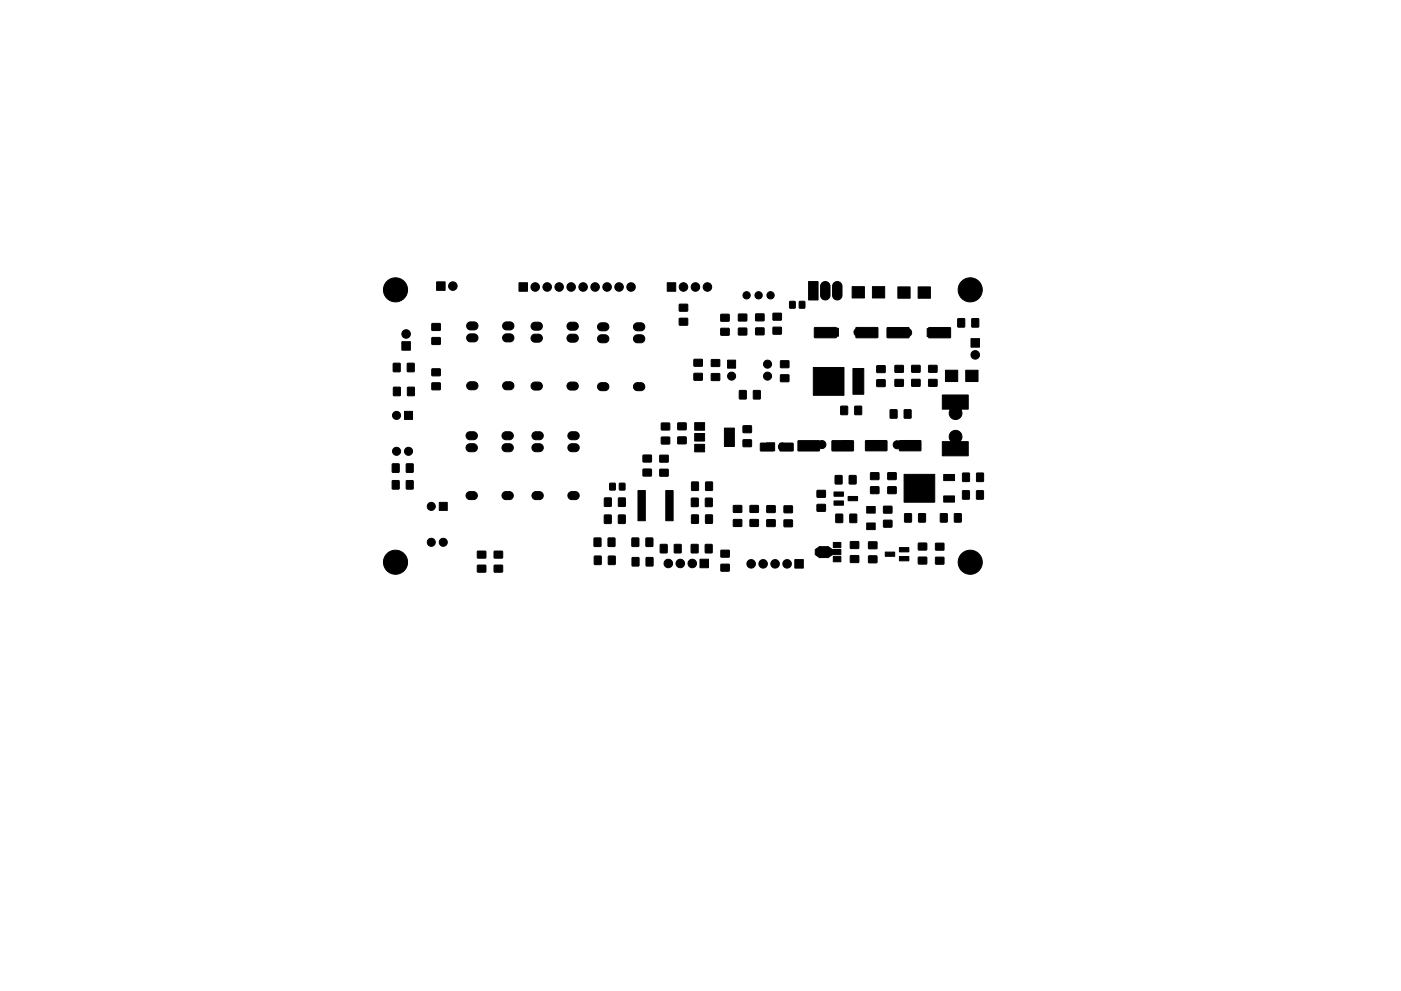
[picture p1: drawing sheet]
<svg xmlns="http://www.w3.org/2000/svg" width="297mm" height="210mm" viewBox="0 0 297 210" stroke-linecap="round" stroke-linejoin="round" font-family="sans-serif">
<g fill="#000" stroke="#000" stroke-width=".21">
<path d="M174.3 60a1 1 0 0 1 1-.2 1 1 0 0 1 .7 .9v2a1 1 0 0 1-1 .9 1 1 0 0 1-1-.9v-2.2zM176.8 60a1 1 0 0 1 1.1-.2 1 1 0 0 1 .6 .9v2a1 1 0 0 1-1 .9 1 1 0 0 1-1-.9v-2.2zM83.4 77.1h1.4v1.8l-1.4-.1zM85.2 72.5h1.8v1.8h-1.8zM86.4 77.1h1.4v1.8l-1.4-.1zM91.6 78.3h1.7l.1 1.4h-1.8zM91.6 71.6h1.7l.1 1.4-1.8 .1zM91.6 68.7l1.7-.1 .1 1.5h-1.8zM92.6 59.8h1.8v1.8h-1.8zM99.2 71.1l.4-.3h.9a.85 .85 0 0 1 .8 .9 .85 .85 0 0 1-.8 .8h-.8a.85 .85 0 0 1-.7-.5 .85 .85 0 0 1 .2-.9zM99.2 68.5l.4-.2h.9a.85 .85 0 0 1 .8 .8 .85 .85 0 0 1-.8 .9h-.9l-.4-.2-.3-.7zM106.8 71.1l.4-.3h1a.85 .85 0 0 1 .8 .9 .85 .85 0 0 1-.8 .8h-.8a.85 .85 0 0 1-.8-.5 .85 .85 0 0 1 .2-.9z"/>
<path d="M106.8 68.5l.4-.2h1a.85 .85 0 0 1 .8 .8 .85 .85 0 0 1-.8 .9h-1l-.4-.2-.2-.7zM110 60h1.8v1.8h-1.8zM112.8 71.1l.5-.2h.9a.85 .85 0 0 1 .8 .8 .85 .85 0 0 1-.8 .9h-.8a.86 .86 0 0 1-.8-.5 .86 .86 0 0 1 .2-1zM112.8 68.6l.5-.2h.9a.85 .85 0 0 1 .8 .8 .85 .85 0 0 1-.8 .9h-.8a.85 .85 0 0 1-.8-.6 .85 .85 0 0 1 .2-.9zM120.5 71.1l.4-.2h.9a.85 .85 0 0 1 .8 .8 .85 .85 0 0 1-.8 .9h-.8a.86 .86 0 0 1-.7-.5 .86 .86 0 0 1 .2-1zM120.5 68.6l.4-.2h.9a.85 .85 0 0 1 .8 .8 .85 .85 0 0 1-.8 .9h-.8a.85 .85 0 0 1-.7-.6 .85 .85 0 0 1 .2-.9zM126.9 71.3l.5-.3h.9a.85 .85 0 0 1 .8 .9 .85 .85 0 0 1-.8 .8h-.8a.86 .86 0 0 1-.8-.5 .86 .86 0 0 1 .2-.9zM126.9 68.7l.5-.2h.9a.85 .85 0 0 1 .8 .8 .85 .85 0 0 1-.8 .9h-.9l-.5-.3-.2-.6zM134.6 71.3l.4-.3h.9a.85 .85 0 0 1 .8 .9 .85 .85 0 0 1-.8 .8h-.8a.86 .86 0 0 1-.7-.5 .86 .86 0 0 1 .2-.9zM134.6 68.7l.4-.2h.9a.85 .85 0 0 1 .8 .8 .85 .85 0 0 1-.8 .9h-.9l-.4-.3-.3-.6zM141.5 60h1.8v1.8h-1.8zM144 67.5h1.7l.1 1.4-1.7 .1z"/>
<path d="M144 64.6h1.7l.1 1.4h-1.7zM147.1 79.2h1.8v1.4l-1.7 .1zM147.1 76.3l1.8-.1v1.4l-1.7 .1zM150.8 79.3h1.7l.1 1.4h-1.7zM150.8 76.3h1.7l.1 1.4-1.7 .1zM152.8 69.7h1.8v1.4h-1.7zM152.8 66.7h1.8v1.4h-1.7zM154.3 76.4h1.7v1.7h-1.7zM156.6 69.6h1.7v1.4l-1.7 .1zM156.6 66.7l1.7-.1v1.4l-1.7 .1zM160.2 69.6h1.7l.1 1.4h-1.7zM160.2 66.6h1.7l.1 1.4-1.7 .1z"/>
<path d="M163.9 69.5l1.7-.1 .1 1.4-1.8 .1zM163.9 66.5h1.7l.1 1.4h-1.8zM165.5 79.5h1.7l.1 1.4-1.8 .1zM165.5 76.6l1.7-.1 .1 1.5h-1.8zM167.4 64h1.2l-.1 1.4-1.1-.1zM169.5 64h1.1v1.4l-1.1-.1zM171.4 59.7h2v3.9h-2zM172.7 69.5h4.5l.6 .1v1.7l-.4 .1-.2 .3h-4.5zM180.7 60.8h2.6v2.4h-2.6zM181.5 69.5h4.5l.1 2-.1 .2h-4.4l-.2-.4a1.06 1.06 0 0 1 0-1.7zM185.9 77.6h1.7l.1 1.4h-1.8zM185 60.8h2.6v2.4h-2.6z"/>
<path d="M189.8 77.6l1.7-.1v1.4l-1.7 .1zM188.1 69.5h4.5l.2 .2a.98 .98 0 0 1 0 1.7l-.2 .3h-4.4zM190.4 60.9h2.6v2.4h-2.6zM193.3 77.5h1.7l.1 1.4-1.8 .1zM194.7 60.9h2.6v2.4h-2.6zM196.9 77.5h1.7l.1 1.4-1.8 .1zM196.6 69.7l.4-.2h4.5v2.1l-4.5 .1-.4-.3zM203.1 67.6l1.4 .1v1.7l-1.4-.1zM206.1 67.6l1.4 .1v1.7l-1.5-.1zM205.9 71.9h1.8v1.8h-1.8zM83.2 98.4l1.4 .1v1.7h-1.4zM83.4 82.2h1.5l-.1 1.7h-1.4z"/>
<path d="M85.8 87.3h1.7v1.7h-1.7zM86.2 98.4l1.4 .1-.1 1.7h-1.4zM86.4 82.2h1.5l-.1 1.7h-1.4zM91.6 81.3l1.7-.1 .1 1.4-1.8 .1zM99.1 94.4l.4-.2 .9-.1a.85 .85 0 0 1 .8 .9 .85 .85 0 0 1-.8 .8h-.8a.86 .86 0 0 1-.7-.5 .86 .86 0 0 1 .2-.9zM99.1 91.8l.4-.2h.9a.85 .85 0 0 1 .8 .9 .85 .85 0 0 1-.8 .8h-.8a.85 .85 0 0 1-.7-.5 .85 .85 0 0 1 .2-1zM99.2 81.2l.4-.2h.9a.85 .85 0 0 1 .8 .8 .85 .85 0 0 1-.8 .9l-1.2-.1a.86 .86 0 0 1-.1-1.4zM106.7 94.4l.4-.2 .9-.1a.85 .85 0 0 1 .8 .9 .85 .85 0 0 1-.8 .8h-.8a.86 .86 0 0 1-.7-.5 .86 .86 0 0 1 .2-.9zM106.7 91.8l.4-.2h.9a.85 .85 0 0 1 .8 .9 .85 .85 0 0 1-.8 .8h-.8a.85 .85 0 0 1-.7-.5 .85 .85 0 0 1 .2-1zM106.8 81.2l.4-.2h1a.85 .85 0 0 1 .8 .8 .85 .85 0 0 1-.8 .9l-1.3-.1a.86 .86 0 0 1-.1-1.4zM112.8 81.3l.5-.2h.9a.85 .85 0 0 1 .8 .8 .85 .85 0 0 1-.8 .9h-.8a.86 .86 0 0 1-.8-.6 .86 .86 0 0 1 .2-.9zM113 94.4l.5-.2 .9-.1a.85 .85 0 0 1 .8 .9 .85 .85 0 0 1-.8 .8h-.8a.86 .86 0 0 1-.8-.5 .86 .86 0 0 1 .2-.9z"/>
<path d="M113 91.8l.5-.2h.9a.85 .85 0 0 1 .8 .9 .85 .85 0 0 1-.8 .8h-.8a.85 .85 0 0 1-.8-.5 .85 .85 0 0 1 .2-1zM120.5 81.3l.4-.2h.9a.85 .85 0 0 1 .8 .8 .85 .85 0 0 1-.8 .9h-.8a.86 .86 0 0 1-.7-.6 .86 .86 0 0 1 .2-.9zM120.6 94.4l.5-.2 .9-.1a.85 .85 0 0 1 .8 .9 .85 .85 0 0 1-.8 .8h-.8a.86 .86 0 0 1-.7-.5 .86 .86 0 0 1 .1-.9zM120.6 91.8l.5-.2h.9a.85 .85 0 0 1 .8 .9 .85 .85 0 0 1-.8 .8h-.8a.85 .85 0 0 1-.7-.5 .85 .85 0 0 1 .1-1zM126.9 81.4l.5-.2h.9a.85 .85 0 0 1 .8 .8 .85 .85 0 0 1-.8 .9l-1.1-.1a.85 .85 0 0 1-.3-1.4zM134.6 81.4l.4-.2h.9a.85 .85 0 0 1 .8 .8 .85 .85 0 0 1-.8 .9l-1.1-.1a.85 .85 0 0 1-.2-1.4zM136.4 99.6l1.7-.1v1.4l-1.7 .1zM136.4 96.6h1.7v1.4h-1.7zM139.9 99.6h1.7l.1 1.4h-1.8zM139.9 96.6h1.7l.1 1.4h-1.8zM140.2 92.8l1.7-.1 .1 1.4-1.7 .1zM140.2 89.8h1.7l.1 1.4h-1.7z"/>
<path d="M143.7 92.7h1.7l.1 1.4-1.8 .1zM143.7 89.7h1.7l.1 1.4-1.8 .1zM147.3 94.3h2.1v1.6h-2.1zM147.3 92h2.1v1.6h-2.1zM147.3 89.7h2.1v1.6h-2.1zM153.6 90.8h2.1v3.9h-2.1zM156.8 82.9h1.4v1.7h-1.4zM157.6 93.3h1.7v1.4l-1.7 .1zM157.6 90.4l1.7-.1v1.4l-1.7 .1zM159.8 82.9h1.4l-.1 1.7h-1.4zM161.2 94.1l3-.2v1.7l-2.9 .1zM165.4 94.1l2.7-.1 .1 1.5-.2 .2h-2.5l-.2-.1a1.08 1.08 0 0 1 .1-1.5z"/>
<path d="M169.2 93.5h4.5a.92 .92 0 0 1 1.4 .8 .92 .92 0 0 1-1.3 .9l-.2 .5h-4.3zM172.4 78h6.5v5.9h-6.5zM178.3 86.2h1.4v1.8l-1.5-.1zM176.4 93.5h4.5l.1 2.1-4.5 .1zM181.2 86.2h1.5l-.1 1.8-1.4-.1zM180.8 78.2h2.3v5.4h-2.3zM185.9 80.6h1.7l.1 1.4h-1.8zM183.5 93.5h4.5l.1 2.1h-4.5zM188.7 87h1.5l-.1 1.7h-1.4zM189.8 80.5h1.7v1.4l-1.7 .1zM191.7 87h1.5l-.1 1.7h-1.4zM193.3 80.5h1.7l.1 1.4-1.8 .1z"/>
<path d="M189.6 93.8a1.01 1.01 0 0 1 1-.2l.2-.1h4.4l.1 2-.2 .2h-4.3l-.2-.5a.92 .92 0 0 1-1-.3 .92 .92 0 0 1 0-1.1zM196.9 80.5h1.7l.1 1.4-1.8 .1zM201.6 91.8a1.4 1.4 0 0 1 1.9-.1 1.4 1.4 0 0 1 .2 1.9l1.6 .1v3h-5.5v-3h1.7v-.2a1.35 1.35 0 0 1 .1-1.7zM200.5 78.5h2.6v2.5h-2.6zM199.8 83.8h5.5v3l-1.5 .1a1.41 1.41 0 0 1-1.2 2.1 1.41 1.41 0 0 1-1.2-2.2h-1.6zM204.8 78.5h2.6v2.5h-2.6zM83.2 102h1.4v1.8l-1.4-.1zM86.2 102h1.4l-.1 1.8-1.4-.1zM93.1 106.6h1.7v1.7h-1.7zM99.1 104.5l.4-.2h.9a.85 .85 0 0 1 .8 .9 .85 .85 0 0 1-.8 .8h-.8a.85 .85 0 0 1-.7-.5 .85 .85 0 0 1 .2-1zM101.2 119.9h1.8v1.4l-1.7 .1zM101.2 117l1.8-.1v1.4l-1.7 .1z"/>
<path d="M104.8 119.9h1.7l.1 1.4-1.8 .1zM104.8 117l1.7-.1 .1 1.4-1.8 .1zM106.7 104.5l.4-.2h.9a.85 .85 0 0 1 .8 .9 .85 .85 0 0 1-.8 .8h-.8a.85 .85 0 0 1-.7-.5 .85 .85 0 0 1 .2-1zM113 104.5l.5-.2h.9a.85 .85 0 0 1 .8 .9 .85 .85 0 0 1-.8 .8h-.8a.85 .85 0 0 1-.8-.5 .85 .85 0 0 1 .2-1zM120.6 104.5l.5-.2h.9a.85 .85 0 0 1 .8 .9 .85 .85 0 0 1-.8 .8h-.8a.85 .85 0 0 1-.7-.5 .85 .85 0 0 1 .1-1zM126 114.2h1.4v1.7h-1.5zM126 118h1.5l-.1 1.8-1.4-.1zM128.2 109.3h1.4l-.1 1.8-1.4-.1zM128.2 105.7h1.4v1.7h-1.5zM128.9 114.2h1.5l-.1 1.7h-1.4zM129.3 102.6h1.1v1.4l-1.1-.1zM129 118h1.4v1.8l-1.4-.1z"/>
<path d="M131.3 102.6h1.2l-.1 1.4-1.1-.1zM131.1 109.3h1.5l-.1 1.8-1.4-.1zM131.1 105.7h1.5l-.1 1.7h-1.4zM134 114.2h1.4v1.7h-1.4zM134 118.3h1.5l-.1 1.8-1.4-.1zM135.3 104.1h1.5v6.4h-1.5zM137 114.2h1.4v1.7h-1.4zM137 118.3h1.4v1.8l-1.4-.1zM140 115.5l1.4 .1v1.7l-1.4-.1zM141.2 104.1h1.5v6.4h-1.5zM143 115.5l1.4 .1v1.7l-1.4-.1zM146.6 115.5l1.4 .1v1.7l-1.5-.1z"/>
<path d="M146.6 105.7h1.4v1.8l-1.4-.1zM146.6 109.3h1.5l-.1 1.7h-1.4zM146.6 102.3h1.5l-.1 1.8-1.4-.1zM149.5 115.5l1.5 .1-.1 1.7-1.4-.1zM149.6 105.7h1.4v1.8l-1.4-.1zM149.6 109.3h1.4v1.7h-1.4zM149.6 102.3h1.5l-.1 1.8-1.4-.1zM152.9 119.7h1.7v1.4l-1.7 .1zM152.9 116.8l1.7-.1v1.4l-1.7 .1zM155.5 110.2h1.7l.1 1.4-1.8 .1zM155.5 107.3l1.7-.1 .1 1.5h-1.8zM159 110.2h1.7l.1 1.4-1.7 .1z"/>
<path d="M159 107.3l1.7-.1 .1 1.5h-1.7zM162.6 110.3h1.7l.1 1.4h-1.8zM162.6 107.3h1.7l.1 1.4h-1.8zM166.2 110.3h1.8v1.4l-1.7 .1zM166.2 107.3h1.8v1.4l-1.7 .1zM172.9 116.6l.9-.7h1.7l1 .7h1.8v1.1h-1.8l-1 .7h-1.7l-.9-.7zM173.2 107h1.8v1.4l-1.7 .1zM173.2 104.1l1.8-.1v1.4l-1.7 .1zM176.7 118.1h1.6v1.1h-1.6zM176.7 115.1h1.6v1.1h-1.6zM177.1 100.9h1.4v1.8l-1.4-.1zM177.2 109.1h1.5l-.1 1.8-1.4-.1z"/>
<path d="M176.8 106.3h2v.9h-2zM176.8 104.4h2v.9h-2zM180.1 100.9h1.4v1.8l-1.5-.1zM180.2 109.1h1.4v1.8l-1.4-.1zM179.8 105.3h2v.9h-2zM180.3 117.9h1.7l.1 1.4h-1.8zM180.3 114.9h1.7l.1 1.4-1.8 .1zM183.8 111h1.8v1.4h-1.8zM183.8 107.5h1.8v1.4h-1.8zM184.2 118l1.7-.1v1.4l-1.7 .1zM184.2 115h1.7v1.4h-1.7zM184.6 103.3h1.7l.1 1.4h-1.8z"/>
<path d="M184.6 100.3h1.7l.1 1.4-1.8 .1zM187.3 110.4h1.8v1.4h-1.7zM187.3 107.4h1.8v1.4l-1.7 .1zM187.7 117.1h2v.9h-2zM188.2 103.3h1.8v1.4h-1.7zM188.2 100.3h1.8v1.4l-1.7 .1zM190.7 118.1h2v.9h-2zM190.7 116.2h2v.9h-2zM191.8 109h1.4v1.8l-1.4-.1zM194.8 109h1.4v1.8l-1.4-.1zM194.7 118.2h1.7l.1 1.4-1.7 .1zM194.7 115.2h1.7l.1 1.4-1.7 .1z"/>
<path d="M191.7 100.6h6.5v5.9h-6.5zM198.4 118.3l1.7-.1v1.4l-1.7 .1zM198.4 115.3h1.7v1.4h-1.7zM199.4 109h1.4v1.8l-1.4-.1zM200.1 105.2h2.3v1.3h-2.3zM200.1 100.7h2.3v1.3h-2.3zM202.4 109h1.4v1.8l-1.5-.1zM204.1 104.1l1.4 .1v1.7h-1.4zM204.1 100.4h1.4v1.8l-1.4-.1zM207.1 104.1l1.4 .1v1.7h-1.5zM207.1 100.4h1.4v1.8l-1.4-.1zM148.4 118.7h1.8v1.8h-1.8z"/>
<path d="M168.5 118.7h1.8v1.8h-1.8z"/>
<circle cx="83.9" cy="61.5" r="2.56"/>
<circle cx="86.1" cy="70.9" r=".9"/>
<circle cx="96" cy="60.7" r=".9"/>
<circle cx="113.5" cy="60.9" r=".9"/>
<circle cx="116" cy="60.9" r=".9"/>
<circle cx="118.6" cy="60.9" r=".9"/>
<circle cx="121.1" cy="60.9" r=".9"/>
<circle cx="123.6" cy="60.9" r=".9"/>
<circle cx="126.2" cy="60.9" r=".9"/>
<circle cx="128.7" cy="60.9" r=".9"/>
<circle cx="131.3" cy="60.9" r=".9"/>
<circle cx="133.8" cy="60.9" r=".9"/>
<circle cx="144.9" cy="60.9" r=".9"/>
<circle cx="147.4" cy="60.9" r=".9"/>
<circle cx="150" cy="60.9" r=".9"/>
<circle cx="155.1" cy="79.8" r=".85"/>
<circle cx="158.3" cy="62.7" r=".77"/>
<circle cx="160.8" cy="62.7" r=".77"/>
<circle cx="162.7" cy="77.3" r=".86"/>
<circle cx="162.7" cy="79.8" r=".85"/>
<circle cx="163.4" cy="62.7" r=".77"/>
<circle cx="205.7" cy="61.5" r="2.56"/>
<circle cx="206.8" cy="75.3" r=".9"/>
<circle cx="84.1" cy="88.1" r=".86"/>
<circle cx="84.1" cy="95.8" r=".86"/>
<circle cx="86.6" cy="95.8" r=".86"/>
<circle cx="83.9" cy="119.3" r="2.56"/>
<circle cx="91.4" cy="115.1" r=".86"/>
<circle cx="91.4" cy="107.4" r=".86"/>
<circle cx="94" cy="115.1" r=".86"/>
<circle cx="141.7" cy="119.6" r=".9"/>
<circle cx="144.2" cy="119.6" r=".9"/>
<circle cx="146.8" cy="119.6" r=".9"/>
<circle cx="159.3" cy="119.6" r=".9"/>
<circle cx="161.8" cy="119.6" r=".9"/>
<circle cx="164.3" cy="119.6" r=".9"/>
<circle cx="166.9" cy="119.6" r=".9"/>
<circle cx="205.7" cy="119.3" r="2.56"/>
</g>
</svg>
